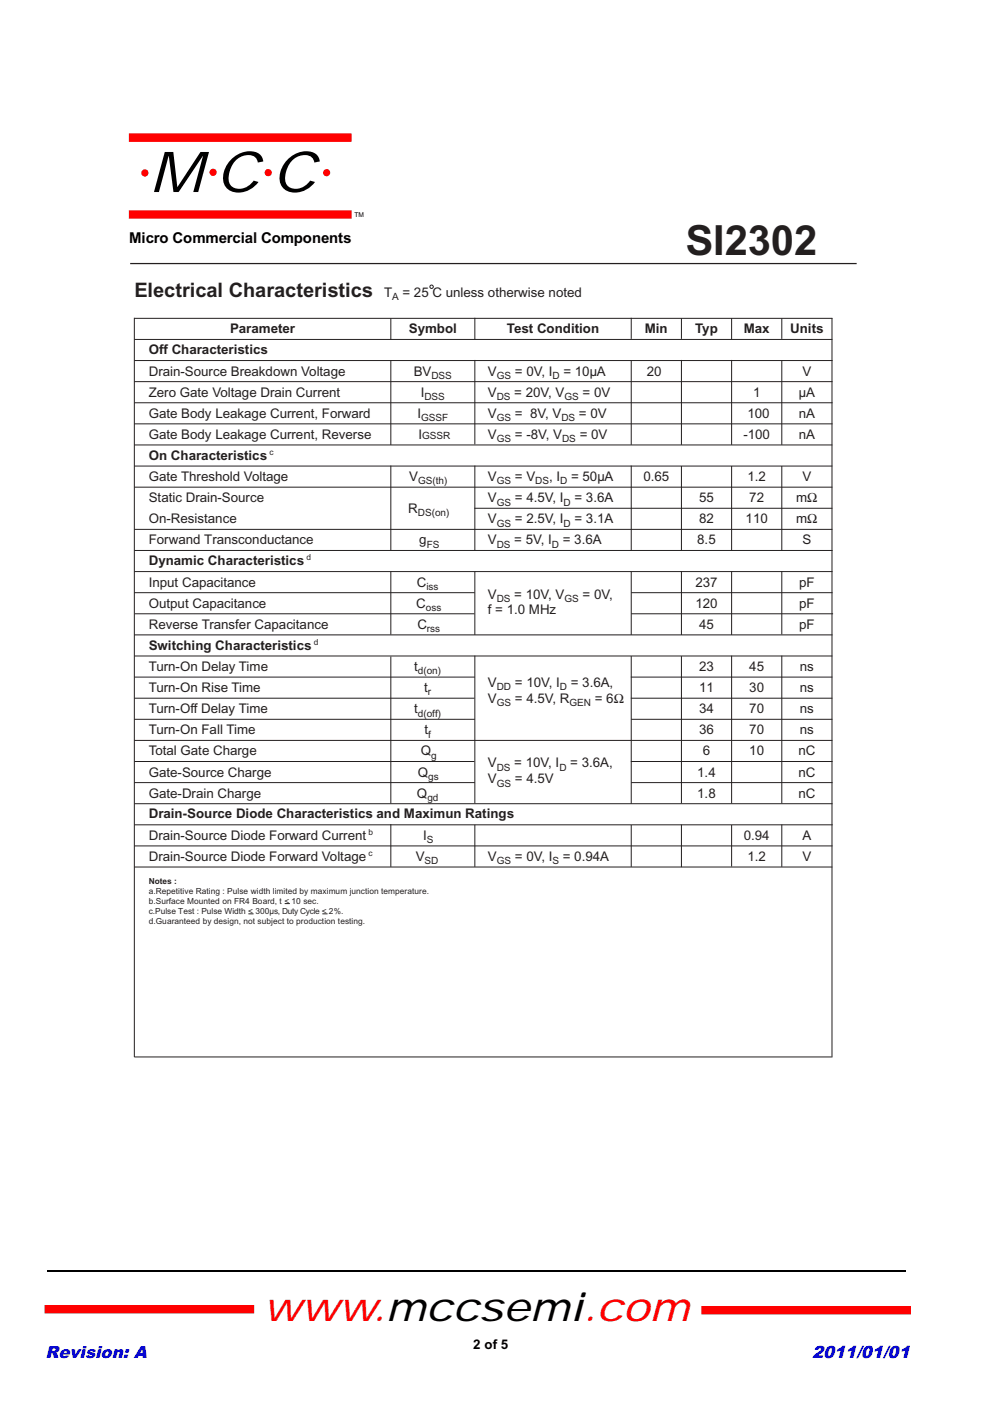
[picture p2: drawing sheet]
<svg xmlns="http://www.w3.org/2000/svg" width="210mm" height="297mm" viewBox="0 0 210 297" stroke-linecap="round" stroke-linejoin="round" font-family="sans-serif">
<defs><g id="words">
<text font-size="12" x="31.7" y="40.7">M C C</text>
<text font-size="8.8" fill="#231f1f" x="145.3" y="54.2">SI2302</text>
<text font-size="8.5" fill="#f00" x="55.9" y="280">www.mccsemi.com</text>
<text font-size="4.2" fill="#231f1f" x="28.5" y="63">Electrical Characteristics</text>
<g font-size="3.6" fill="#00f">
<text x="9.6" y="288">Revision: A</text>
<text x="172.2" y="288">2011/01/01</text>
</g>
<text font-size="3.2" x="27.4" y="51.6">Micro Commercial Components</text>
<g font-size="2.8" fill="#231f1f">
<text x="81.4" y="63">T</text>
<text x="85.3" y="63">= 25 C unless otherwise noted</text>
<text x="48.8" y="70.6">Parameter</text>
<text x="86.7" y="70.6">Symbol</text>
<text x="107.5" y="70.6">Test Condition</text>
<text x="136.7" y="70.6">Min</text>
<text x="147.4" y="70.6">Typ</text>
<text x="157.7" y="70.6">Max</text>
<text x="167.5" y="70.6">Units</text>
<text x="31.5" y="75.1">Off Characteristics</text>
<text x="31.5" y="79.6">Drain-Source Breakdown Voltage</text>
<text x="87.7" y="79.6">BV</text>
<text x="103.4" y="79.6">V</text>
<text x="109.2" y="79.6">= 0V, I</text>
<text x="119.5" y="79.6">= 10µA</text>
<text x="137.1" y="79.6">20</text>
<text x="170.1" y="79.6">V</text>
<text x="31.5" y="84.1">Zero Gate Voltage Drain Current</text>
<text x="31.5" y="88.6">Gate Body Leakage Current, Forward</text>
<text x="88.5" y="88.6">I</text>
<text x="89.2" y="84.1">I</text>
<text x="103.4" y="88.6">V</text>
<text x="103.4" y="84.1">V</text>
<text x="109" y="84.1">= 20V, V</text>
<text x="109.2" y="88.6">= 8V, V</text>
<text x="122.7" y="88.6">= 0V</text>
<text x="123.5" y="84.1">= 0V</text>
<text x="158.5" y="88.6">100</text>
<text x="159.7" y="84.1">1</text>
<text x="169.4" y="88.6">nA</text>
<text x="169.4" y="84.1">µA</text>
<text x="31.5" y="93.1">Gate Body Leakage Current, Reverse</text>
<text x="88.7" y="93.1">I</text>
<text x="103.4" y="93.1">V</text>
<text x="109.2" y="93.1">= -8V, V</text>
<text x="122.9" y="93.1">= 0V</text>
<text x="157.6" y="93.1">-100</text>
<text x="169.4" y="93.1">nA</text>
<text x="31.5" y="97.5">On Characteristics</text>
<text x="31.5" y="102">Gate Threshold Voltage</text>
<text x="31.5" y="106.5">Static Drain-Source</text>
<text x="86.7" y="102">V</text>
<text x="103.4" y="106.5">V</text>
<text x="103.4" y="102">V</text>
<text x="109.2" y="102">= V</text>
<text x="109.2" y="106.5">= 4.5V, I</text>
<text x="116.4" y="102">, I</text>
<text x="121.1" y="102">= 50µA</text>
<text x="121.8" y="106.5">= 3.6A</text>
<text x="136.4" y="102">0.65</text>
<text x="148.2" y="106.5">55</text>
<text x="158.5" y="102">1.2</text>
<text x="158.9" y="106.5">72</text>
<text x="168.8" y="106.5">mΩ</text>
<text x="170.1" y="102">V</text>
<text x="31.5" y="111">On-Resistance</text>
<text x="86.5" y="108.7">R</text>
<text x="103.4" y="111">V</text>
<text x="109.2" y="111">= 2.5V, I</text>
<text x="121.8" y="111">= 3.1A</text>
<text x="148.2" y="111">82</text>
<text x="158.1" y="111">110</text>
<text x="168.8" y="111">mΩ</text>
<text x="31.5" y="115.4">Forwand Transconductance</text>
<text x="31.5" y="119.8">Dynamic Characteristics</text>
<text x="88.9" y="115.4">g</text>
<text x="103.4" y="115.4">V</text>
<text x="109" y="115.4">= 5V, I</text>
<text x="119.3" y="115.4">= 3.6A</text>
<text x="147.8" y="115.4">8.5</text>
<text x="170.1" y="115.4">S</text>
<text x="31.5" y="124.4">Input Capacitance</text>
<text x="88.4" y="124.4">C</text>
<text x="147.4" y="124.4">237</text>
<text x="169.4" y="124.4">pF</text>
<text x="31.5" y="128.9">Output Capacitance</text>
<text x="88.3" y="128.9">C</text>
<text x="103.4" y="126.9">V</text>
<text x="103.4" y="130.3">f = 1.0 MHz</text>
<text x="109" y="126.9">= 10V, V</text>
<text x="123.5" y="126.9">= 0V,</text>
<text x="147.4" y="128.9">120</text>
<text x="169.4" y="128.8">pF</text>
<text x="31.5" y="133.3">Reverse Transfer Capacitance</text>
<text x="31.5" y="137.7">Switching Characteristics</text>
<text x="88.5" y="133.3">C</text>
<text x="148.2" y="133.3">45</text>
<text x="169.4" y="133.3">pF</text>
<text x="31.5" y="142.3">Turn-On Delay Time</text>
<text x="87.8" y="142.3">t</text>
<text x="148.2" y="142.3">23</text>
<text x="158.9" y="142.3">45</text>
<text x="169.6" y="142.3">ns</text>
<text x="31.5" y="146.7">Turn-On Rise Time</text>
<text x="89.9" y="146.7">t</text>
<text x="103.4" y="149">V</text>
<text x="103.4" y="145.6">V</text>
<text x="109.2" y="145.6">= 10V, I</text>
<text x="109.2" y="149">= 4.5V, R</text>
<text x="121" y="145.6">= 3.6A,</text>
<text x="126.1" y="149">= 6Ω</text>
<text x="148.2" y="146.7">11</text>
<text x="158.9" y="146.7">30</text>
<text x="169.6" y="146.7">ns</text>
<text x="31.5" y="155.7">Turn-On Fall Time</text>
<text x="31.5" y="151.2">Turn-Off Delay Time</text>
<text x="87.8" y="151.2">t</text>
<text x="90" y="155.7">t</text>
<text x="148.2" y="151.2">34</text>
<text x="148.2" y="155.7">36</text>
<text x="158.9" y="151.2">70</text>
<text x="158.9" y="155.7">70</text>
<text x="169.6" y="155.7">ns</text>
<text x="169.6" y="151.2">ns</text>
<text x="31.5" y="160.2">Total Gate Charge</text>
<text x="89.2" y="160.2">Q</text>
<text x="149" y="160.2">6</text>
<text x="158.9" y="160.2">10</text>
<text x="169.3" y="160.2">nC</text>
<text x="31.5" y="164.6">Gate-Source Charge</text>
<text x="88.6" y="164.6">Q</text>
<text x="103.4" y="162.7">V</text>
<text x="103.4" y="166">V</text>
<text x="109" y="162.7">= 10V, I</text>
<text x="109.2" y="166.1">= 4.5V</text>
<text x="120.9" y="162.7">= 3.6A,</text>
<text x="147.8" y="164.6">1.4</text>
<text x="169.3" y="164.6">nC</text>
<text x="31.5" y="169.1">Gate-Drain Charge</text>
<text x="31.5" y="173.5">Drain-Source Diode Characteristics and Maximun Ratings</text>
<text x="88.4" y="169.1">Q</text>
<text x="147.8" y="169.1">1.8</text>
<text x="169.3" y="169.1">nC</text>
<text x="31.5" y="178.1">Drain-Source Diode Forward Current</text>
<text x="89.7" y="178.1">I</text>
<text x="157.7" y="178.1">0.94</text>
<text x="170.1" y="178.1">A</text>
<text x="31.5" y="182.5">Drain-Source Diode Forward Voltage</text>
<text x="88.2" y="182.5">V</text>
<text x="103.4" y="182.5">V</text>
<text x="109.2" y="182.5">= 0V, I</text>
<text x="119.3" y="182.5">= 0.94A</text>
<text x="158.5" y="182.5">1.2</text>
<text x="170.1" y="182.5">V</text>
</g>
<text font-size="2.8" x="100.4" y="286.1">2 of 5</text>
<g font-size="2.1" fill="#231f1f">
<text x="83.1" y="63.7">A</text>
<text x="91.5" y="80.3">DSS</text>
<text x="105.3" y="80.3">GS</text>
<text x="117.1" y="80.3">D</text>
<text x="89.3" y="89.3">GSSF</text>
<text x="90" y="84.8">DSS</text>
<text x="105.3" y="84.8">DS</text>
<text x="105.3" y="89.3">GS</text>
<text x="119" y="89.3">DS</text>
<text x="119.7" y="84.8">GS</text>
<text x="89.5" y="93.1">GSSR</text>
<text x="105.3" y="93.8">GS</text>
<text x="119.2" y="93.8">DS</text>
<text x="88.6" y="102.7">GS(th)</text>
<text x="105.3" y="102.7">GS</text>
<text x="105.3" y="107.2">GS</text>
<text x="113.5" y="102.7">DS</text>
<text x="118.8" y="102.7">D</text>
<text x="119.5" y="107.2">D</text>
<text x="88.6" y="109.4">DS(on)</text>
<text x="105.3" y="111.7">GS</text>
<text x="119.5" y="111.7">D</text>
<text x="90.5" y="116.1">FS</text>
<text x="105.3" y="116.1">DS</text>
<text x="117" y="116.1">D</text>
<text x="90.4" y="125.1">iss</text>
<text x="90.3" y="129.6">oss</text>
<text x="105.3" y="127.6">DS</text>
<text x="119.7" y="127.6">GS</text>
<text x="90.5" y="134">rss</text>
<text x="88.6" y="143">d(on)</text>
<text x="90.7" y="147.5">r</text>
<text x="105.3" y="146.3">DD</text>
<text x="105.3" y="149.7">GS</text>
<text x="118.7" y="146.3">D</text>
<text x="120.7" y="149.7">GEN</text>
<text x="88.6" y="151.9">d(off)</text>
<text x="90.8" y="156.4">f</text>
<text x="91.4" y="160.9">g</text>
<text x="90.8" y="165.3">gs</text>
<text x="105.3" y="163.4">DS</text>
<text x="105.3" y="166.8">GS</text>
<text x="118.6" y="163.4">D</text>
<text x="90.6" y="169.8">gd</text>
<text x="90.5" y="178.8">S</text>
<text x="90" y="183.2">SD</text>
<text x="105.3" y="183.2">GS</text>
<text x="117.1" y="183.2">S</text>
</g>
<g font-size="1.8" fill="#231f1f">
<text x="57.1" y="96.4">c</text>
<text x="65" y="118.8">d</text>
<text x="66.5" y="136.7">d</text>
<text x="78.1" y="177">b</text>
<text x="78.1" y="181.5">c</text>
<text x="31.5" y="191.7">b.Surface Mounted on FR4 Board, t &lt; 10 sec.</text>
<text x="31.5" y="187.5">Notes :</text>
<text x="31.5" y="189.6">a.Repetitive Rating : Pulse width limited by maximum junction temperature.</text>
<text x="31.5" y="195.9">d.Guaranteed by design, not subject to production testing.</text>
<text x="31.5" y="193.8">c.Pulse Test : Pulse Width &lt; 300µs, Duty Cycle &lt; 2%.</text>
</g>
<text font-size="1.4" x="75.2" y="46">TM</text>
</g></defs>
<path d="M27.6 55.9h154" fill="none" stroke="#231f1f" stroke-width=".26"/>
<path d="M27.3 29.2h47.2M27.3 45.5h47.2M9.5 277.6h44.4M148.7 277.8h44.4" fill="none" stroke="#f00" stroke-width="1.8" stroke-linecap="butt"/>
<g fill="#f00" stroke="#f00" stroke-width=".25">
<circle cx="30.7" cy="36.7" r=".63"/>
<circle cx="45.2" cy="36.5" r=".63"/>
<circle cx="56.9" cy="36.6" r=".63"/>
<circle cx="69.3" cy="36.6" r=".64"/>
</g>
<path d="M10 269.5h182" fill="none" stroke="#000" stroke-width=".25"/>
<g fill="none" stroke="#231f1f" stroke-width=".21">
<path d="M28.5 67.4v156.7h148M28.5 76.4h148M28.5 67.5h148M28.5 72h148M82.9 67.5v4.5M82.9 76.4v17.9M100.7 67.4v4.6M100.7 76.3v17.9M133.8 67.4v4.4M133.8 76.4v17.9M144.5 67.5v4.3M144.5 76.3v18"/>
<path d="M155.1 67.5v4.5M155.1 76.3v18M165.8 67.5v4.3M165.8 76.4v17.9M176.4 67.4v156.6M28.5 98.8h148M28.5 94.3h148M28.5 85.4h148M28.5 89.9h148M28.5 80.9h148M82.9 98.7v17.9M100.7 98.7v18"/>
<path d="M133.8 98.7v18M144.5 98.8v17.9M155.1 98.8v17.9M165.8 98.8v17.9M28.5 112.2h148M28.5 116.7h148M28.5 103.3h148M100.6 107.8h75.9M28.5 139.1h148M28.5 125.7h72.1M28.5 134.6h148M28.5 121.2h148"/>
<path d="M28.6 130.1h72M82.9 121.2v13.3M82.9 139.2v31.1M100.7 121.2v13.4M100.7 139v31.3M133.8 125.7h42.7M133.8 130.1h42.8M133.8 121.2v13.4M133.8 139.1v31.3M144.5 121.1v13.5M144.5 139.1v31.2M155.1 121.1v13.5"/>
<path d="M155.1 139v31.3M165.8 121.1v13.4M165.8 139v31.3M28.5 148h72.1M28.5 143.6h72.2M28.5 152.5h72.2M28.5 157h148M133.7 143.6h42.8M133.7 148h42.8M133.8 152.5h42.7M28.5 170.4h148M28.5 179.4h148"/>
<path d="M28.5 165.9h72.2M28.5 161.5h72.1M28.5 174.9h148.1M82.9 174.7v9.1M100.7 174.9v8.9M133.7 161.5h42.8M133.8 165.9h42.7M133.8 174.9v8.9M144.5 174.8v9M155.1 174.9v8.8M165.8 174.8v9M28.5 183.8h148"/>
<path d="M52.7 193.8h1.1M60.4 191.6h1.1M68.3 193.8h1.1"/>
<circle cx="91.5" cy="60.8" r=".36"/>
</g>
<use href="#words"/>
</svg>
